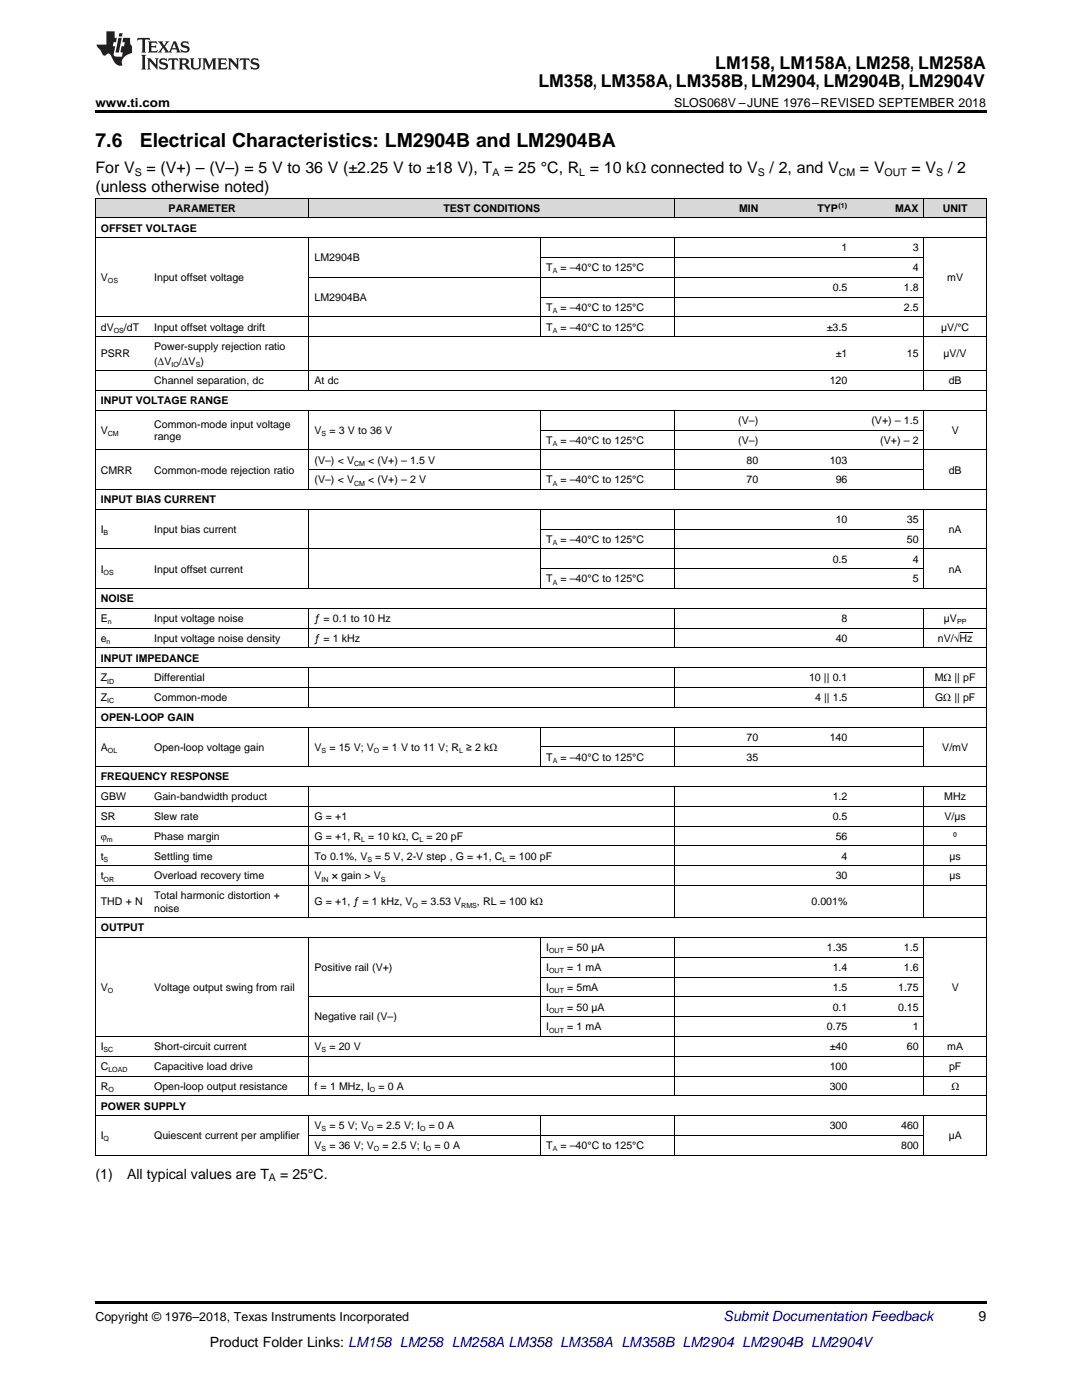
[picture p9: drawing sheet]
<svg xmlns="http://www.w3.org/2000/svg" width="216mm" height="279mm" viewBox="0 0 216 279" stroke-linecap="round" stroke-linejoin="round" font-family="sans-serif">
<defs><g id="words">
<g font-size="3.9">
<text x="19" y="29.3">7.6</text>
<text x="27.9" y="29.3">Electrical Characteristics: LM2904B and LM2904BA</text>
</g>
<g font-size="3.5">
<text x="107.4" y="17.3">LM358, LM358A, LM358B, LM2904, LM2904B, LM2904V</text>
<text x="142.7" y="13.8">LM158, LM158A, LM258, LM258A</text>
</g>
<g font-size="3.2">
<text x="19" y="34.4">For V</text>
<text x="29.2" y="34.4">= (V+) – (V–) = 5 V to 36 V (±2.25 V to ±18 V), T</text>
<text x="100.6" y="34.4">= 25 °C, R = 10 kΩ connected to V</text>
<text x="153.6" y="34.4">/ 2, and V</text>
<text x="171.6" y="34.4">= V</text>
<text x="181.9" y="34.4">= V</text>
<text x="189.2" y="34.4">/ 2</text>
<text x="19" y="38.3">(unless otherwise noted)</text>
</g>
<g font-size="2.8">
<text x="19" y="235.2">(1)</text>
<text x="25.4" y="235.2">All typical values are T</text>
<text x="55.9" y="235.2">= 25°C.</text>
<text x="195.3" y="263.6">9</text>
<text x="41.9" y="268.9">Product Folder Links: LM158 LM258 LM258A LM358 LM358A LM358B LM2904 LM2904B LM2904V</text>
</g>
<text font-size="2.8" fill="#0000c8" x="144.4" y="263.6">Submit Documentation Feedback</text>
<g font-size="2.5">
<text x="19" y="21.4">www.ti.com</text>
<text x="134.5" y="21.4">SLOS068V –JUNE 1976–REVISED SEPTEMBER 2018</text>
<text x="19" y="263.6">Copyright © 1976–2018, Texas Instruments Incorporated</text>
</g>
<g font-size="2.1">
<text x="26.9" y="35.1">S</text>
<text x="98.2" y="35.1">A</text>
<text x="115.6" y="35.1">L</text>
<text x="151.2" y="35.1">S</text>
<text x="167.4" y="35.1">CM</text>
<text x="176.5" y="35.1">OUT</text>
<text x="186.8" y="35.1">S</text>
<text x="20.1" y="46.2">OFFSET VOLTAGE</text>
<text x="33.7" y="42.3">PARAMETER</text>
<text x="88.5" y="42.3">TEST CONDITIONS</text>
<text x="147.5" y="42.3">MIN</text>
<text x="163.1" y="42.3">TYP</text>
<text x="178.6" y="42.3">MAX</text>
<text x="188.1" y="42.3">UNIT</text>
<text x="62.8" y="52.1">LM2904B</text>
<text x="167.9" y="50.2">1</text>
<text x="182.1" y="50.2">3</text>
<text x="20.1" y="56.1">V</text>
<text x="30.8" y="56.1">Input offset voltage</text>
<text x="109" y="54.1">T</text>
<text x="111.8" y="54.1">= –40°C to 125°C</text>
<text x="166.2" y="58.1">0.5</text>
<text x="180.4" y="58.1">1.8</text>
<text x="182.1" y="54.1">4</text>
<text x="189" y="56.1">mV</text>
<text x="20.1" y="66">dV</text>
<text x="24.7" y="66">/dT</text>
<text x="30.8" y="66">Input offset voltage drift</text>
<text x="62.8" y="60">LM2904BA</text>
<text x="109" y="62">T</text>
<text x="109" y="66">T</text>
<text x="111.8" y="62">= –40°C to 125°C</text>
<text x="111.8" y="66">= –40°C to 125°C</text>
<text x="165" y="66">±3.5</text>
<text x="180.4" y="62">2.5</text>
<text x="187.8" y="66">µV/°C</text>
<text x="20.1" y="71.3">PSRR</text>
<text x="30.8" y="69.9">Power-supply rejection ratio</text>
<text x="166.8" y="71.3">±1</text>
<text x="181" y="71.3">15</text>
<text x="188.3" y="71.3">µV/V</text>
<text x="30.8" y="72.8">(ΔV</text>
<text x="30.8" y="76.7">Channel separation, dc</text>
<text x="35.7" y="72.8">/ΔV )</text>
<text x="62.8" y="76.7">At dc</text>
<text x="165.6" y="76.7">120</text>
<text x="189.3" y="76.7">dB</text>
<text x="20.1" y="80.7">INPUT VOLTAGE RANGE</text>
<text x="20.1" y="86.6">V</text>
<text x="30.8" y="85.4">Common-mode input voltage</text>
<text x="30.8" y="87.8">range</text>
<text x="62.8" y="86.6">V</text>
<text x="65.7" y="86.6">= 3 V to 36 V</text>
<text x="109" y="88.6">T</text>
<text x="111.8" y="88.6">= –40°C to 125°C</text>
<text x="147.3" y="84.6">(V–)</text>
<text x="147.3" y="88.6">(V–)</text>
<text x="173.9" y="84.6">(V+) – 1.5</text>
<text x="175.6" y="88.6">(V+) – 2</text>
<text x="189.9" y="86.6">V</text>
<text x="20.1" y="94.5">CMRR</text>
<text x="30.8" y="94.5">Common-mode rejection ratio</text>
<text x="62.8" y="92.5">(V–) &lt; V</text>
<text x="73.5" y="92.5">&lt; (V+) – 1.5 V</text>
<text x="149" y="92.5">80</text>
<text x="165.6" y="92.5">103</text>
<text x="189.3" y="94.5">dB</text>
<text x="20.1" y="100.4">INPUT BIAS CURRENT</text>
<text x="62.8" y="96.5">(V–) &lt; V</text>
<text x="73.5" y="96.5">&lt; (V+) – 2 V</text>
<text x="109" y="96.5">T</text>
<text x="111.8" y="96.5">= –40°C to 125°C</text>
<text x="149" y="96.5">70</text>
<text x="166.8" y="96.5">96</text>
<text x="20.1" y="106.4">I</text>
<text x="30.8" y="106.4">Input bias current</text>
<text x="166.8" y="104.4">10</text>
<text x="181" y="104.4">35</text>
<text x="189.3" y="106.4">nA</text>
<text x="109" y="108.3">T</text>
<text x="111.8" y="108.3">= –40°C to 125°C</text>
<text x="166.2" y="112.3">0.5</text>
<text x="181" y="108.3">50</text>
<text x="182.1" y="112.3">4</text>
<text x="20.1" y="114.3">I</text>
<text x="30.8" y="114.3">Input offset current</text>
<text x="109" y="116.2">T</text>
<text x="111.8" y="116.2">= –40°C to 125°C</text>
<text x="182.1" y="116.2">5</text>
<text x="189.3" y="114.3">nA</text>
<text x="20.1" y="120.2">NOISE</text>
<text x="20.1" y="124.1">E</text>
<text x="30.8" y="124.1">Input voltage noise</text>
<text x="62.8" y="124.1">ƒ = 0.1 to 10 Hz</text>
<text x="167.9" y="124.1">8</text>
<text x="188.3" y="124.1">µV</text>
<text x="20.1" y="128.1">e</text>
<text x="30.8" y="128.1">Input voltage noise density</text>
<text x="62.8" y="128.1">ƒ = 1 kHz</text>
<text x="166.8" y="128.1">40</text>
<text x="187.1" y="128.1">nV/√Hz</text>
<text x="20.1" y="132">INPUT IMPEDANCE</text>
<text x="20.1" y="136">Z</text>
<text x="30.8" y="136">Differential</text>
<text x="161.4" y="136">10 || 0.1</text>
<text x="186.5" y="136">MΩ || pF</text>
<text x="20.1" y="139.9">Z</text>
<text x="20.1" y="143.9">OPEN-LOOP GAIN</text>
<text x="30.8" y="139.9">Common-mode</text>
<text x="162.6" y="139.9">4 || 1.5</text>
<text x="186.6" y="139.9">GΩ || pF</text>
<text x="20.1" y="149.8">A</text>
<text x="30.8" y="149.8">Open-loop voltage gain</text>
<text x="62.8" y="149.8">V</text>
<text x="65.7" y="149.8">= 15 V; V</text>
<text x="76.3" y="149.8">= 1 V to 11 V; R ≥ 2 kΩ</text>
<text x="149" y="147.8">70</text>
<text x="165.6" y="147.8">140</text>
<text x="188" y="149.8">V/mV</text>
<text x="20.1" y="155.8">FREQUENCY RESPONSE</text>
<text x="109" y="151.8">T</text>
<text x="111.8" y="151.8">= –40°C to 125°C</text>
<text x="149" y="151.8">35</text>
<text x="20.1" y="159.7">GBW</text>
<text x="30.8" y="159.7">Gain-bandwidth product</text>
<text x="166.2" y="159.7">1.2</text>
<text x="188.4" y="159.7">MHz</text>
<text x="20.1" y="163.7">SR</text>
<text x="20.1" y="167.6">φ</text>
<text x="30.8" y="163.7">Slew rate</text>
<text x="30.8" y="167.6">Phase margin</text>
<text x="62.8" y="163.7">G = +1</text>
<text x="62.8" y="167.6">G = +1, R = 10 kΩ, C = 20 pF</text>
<text x="166.2" y="163.7">0.5</text>
<text x="166.8" y="167.6">56</text>
<text x="188.5" y="163.7">V/µs</text>
<text x="190.2" y="167.6">º</text>
<text x="20.1" y="171.6">t</text>
<text x="30.8" y="171.6">Settling time</text>
<text x="62.8" y="171.6">To 0.1%, V</text>
<text x="74.9" y="171.6">= 5 V, 2-V step , G = +1, C = 100 pF</text>
<text x="167.9" y="171.6">4</text>
<text x="189.5" y="171.6">µs</text>
<text x="20.1" y="175.5">t</text>
<text x="30.8" y="175.5">Overload recovery time</text>
<text x="30.8" y="179.5">Total harmonic distortion +</text>
<text x="62.8" y="175.5">V</text>
<text x="66.2" y="175.5">× gain &gt; V</text>
<text x="166.8" y="175.5">30</text>
<text x="189.5" y="175.5">µs</text>
<text x="20.1" y="180.7">THD + N</text>
<text x="20.1" y="185.9">OUTPUT</text>
<text x="30.8" y="181.9">noise</text>
<text x="62.8" y="180.7">G = +1, ƒ = 1 kHz, V</text>
<text x="84" y="180.7">= 3.53 V</text>
<text x="95.2" y="180.7">, RL = 100 kΩ</text>
<text x="161.9" y="180.7">0.001%</text>
<text x="109" y="189.8">I</text>
<text x="113.2" y="189.8">= 50 µA</text>
<text x="165" y="189.8">1.35</text>
<text x="180.4" y="189.8">1.5</text>
<text x="20.1" y="197.7">V</text>
<text x="30.8" y="197.7">Voltage output swing from rail</text>
<text x="62.8" y="193.8">Positive rail (V+)</text>
<text x="109" y="193.8">I</text>
<text x="109" y="197.7">I</text>
<text x="113.2" y="193.8">= 1 mA</text>
<text x="113.2" y="197.7">= 5mA</text>
<text x="166.2" y="193.8">1.4</text>
<text x="166.2" y="197.7">1.5</text>
<text x="179.2" y="197.7">1.75</text>
<text x="180.4" y="193.8">1.6</text>
<text x="189.9" y="197.7">V</text>
<text x="62.8" y="203.7">Negative rail (V–)</text>
<text x="109" y="201.7">I</text>
<text x="113.2" y="201.7">= 50 µA</text>
<text x="166.2" y="201.7">0.1</text>
<text x="179.2" y="201.7">0.15</text>
<text x="20.1" y="209.6">I</text>
<text x="30.8" y="209.6">Short-circuit current</text>
<text x="62.8" y="209.6">V</text>
<text x="65.7" y="209.6">= 20 V</text>
<text x="109" y="205.6">I</text>
<text x="113.2" y="205.6">= 1 mA</text>
<text x="165" y="205.6">0.75</text>
<text x="165.6" y="209.6">±40</text>
<text x="181" y="209.6">60</text>
<text x="182.1" y="205.6">1</text>
<text x="189" y="209.6">mA</text>
<text x="20.1" y="213.5">C</text>
<text x="30.8" y="213.5">Capacitive load drive</text>
<text x="165.6" y="213.5">100</text>
<text x="189.4" y="213.5">pF</text>
<text x="20.1" y="217.5">R</text>
<text x="20.1" y="221.4">POWER SUPPLY</text>
<text x="30.8" y="217.5">Open-loop output resistance</text>
<text x="62.8" y="217.5">f = 1 MHz, I</text>
<text x="75.5" y="217.5">= 0 A</text>
<text x="165.6" y="217.5">300</text>
<text x="189.8" y="217.5">Ω</text>
<text x="20.1" y="227.4">I</text>
<text x="30.8" y="227.4">Quiescent current per amplifier</text>
<text x="62.8" y="225.4">V</text>
<text x="65.7" y="225.4">= 5 V; V</text>
<text x="75.2" y="225.4">= 2.5 V; I</text>
<text x="85.6" y="225.4">= 0 A</text>
<text x="165.6" y="225.4">300</text>
<text x="179.8" y="225.4">460</text>
<text x="189.3" y="227.4">µA</text>
<text x="62.8" y="229.3">V</text>
<text x="65.7" y="229.3">= 36 V; V</text>
<text x="76.3" y="229.3">= 2.5 V; I</text>
<text x="86.7" y="229.3">= 0 A</text>
<text x="109" y="229.3">T</text>
<text x="111.8" y="229.3">= –40°C to 125°C</text>
<text x="179.8" y="229.3">800</text>
<text x="53.7" y="235.8">A</text>
</g>
<g font-size="1.4">
<text x="167.3" y="41.4">(1)</text>
<text x="21.5" y="56.5">OS</text>
<text x="110.3" y="54.5">A</text>
<text x="110.3" y="62.4">A</text>
<text x="22.7" y="66.4">OS</text>
<text x="110.3" y="66.4">A</text>
<text x="34.2" y="73.2">IO</text>
<text x="39.1" y="73.2">S</text>
<text x="21.5" y="87">CM</text>
<text x="64.2" y="87">S</text>
<text x="110.3" y="89">A</text>
<text x="70.7" y="93">CM</text>
<text x="70.7" y="96.9">CM</text>
<text x="110.3" y="96.9">A</text>
<text x="20.7" y="106.8">B</text>
<text x="110.3" y="108.8">A</text>
<text x="20.7" y="114.7">OS</text>
<text x="110.3" y="116.7">A</text>
<text x="21.5" y="124.6">n</text>
<text x="191" y="124.6">PP</text>
<text x="21.3" y="128.5">n</text>
<text x="21.4" y="136.4">ID</text>
<text x="21.4" y="140.4">IC</text>
<text x="21.5" y="150.2">OL</text>
<text x="64.2" y="150.2">S</text>
<text x="74.6" y="150.2">O</text>
<text x="91.6" y="150.2">L</text>
<text x="110.3" y="152.2">A</text>
<text x="20.7" y="172">S</text>
<text x="21.3" y="168">m</text>
<text x="72.1" y="168">L</text>
<text x="73.3" y="172">S</text>
<text x="83.7" y="168">L</text>
<text x="100.3" y="172">L</text>
<text x="20.7" y="175.9">OR</text>
<text x="64.2" y="175.9">IN</text>
<text x="76" y="175.9">S</text>
<text x="82.3" y="181.1">O</text>
<text x="92" y="181.1">RMS</text>
<text x="109.6" y="190.3">OUT</text>
<text x="109.6" y="194.2">OUT</text>
<text x="21.5" y="198.2">O</text>
<text x="109.6" y="198.2">OUT</text>
<text x="109.6" y="202.1">OUT</text>
<text x="109.6" y="206.1">OUT</text>
<text x="20.7" y="210">SC</text>
<text x="21.6" y="214">LOAD</text>
<text x="64.2" y="210">S</text>
<text x="21.6" y="217.9">O</text>
<text x="73.8" y="217.9">O</text>
<text x="20.7" y="227.8">Q</text>
<text x="64.2" y="225.8">S</text>
<text x="73.5" y="225.8">O</text>
<text x="83.8" y="225.8">O</text>
<text x="64.2" y="229.8">S</text>
<text x="74.6" y="229.8">O</text>
<text x="85" y="229.8">O</text>
<text x="110.3" y="229.8">A</text>
</g>
</g></defs>
<g fill="#d8d8d8">
<path d="M19 39.6h10.7v3.9h-10.7z"/>
<path d="M29.7 39.6h32v3.9h-32z"/>
<path d="M61.7 39.6h24.9v3.9h-24.9z"/>
<path d="M86.6 39.6h21.3v3.9h-21.3z"/>
<path d="M107.9 39.6h10.7v3.9h-10.7z"/>
<path d="M118.6 39.6h16v3.9h-16z"/>
<path d="M134.6 39.6h17.8v3.9h-17.8z"/>
<path d="M152.4 39.6h17.8v3.9h-17.8z"/>
<path d="M170.2 39.6h14.2v3.9h-14.2z"/>
<path d="M184.4 39.6h12.4v3.9h-12.4z"/>
</g>
<path d="M19 22h177.8v.5h-177.8zM19 259.7h177.8v.5h-177.8z" fill="#000"/>
<g fill="none" stroke="#000" stroke-width=".2">
<path d="M19 39.5h177.8M19.1 39.5v191.1M61.6 39.5v4M134.6 39.5v4M184.3 39.5v4M196.8 39.5v191.1M19 47.4h177.8M19 43.5h177.8M61.6 47.4v30.6M61.7 55.3h122.7M107.9 47.4v19.8M107.9 59.3h76.5"/>
<path d="M107.9 51.4h76.5M134.6 47.4v19.8M184.3 47.4v30.6M19 77.9h177.8M19 74h177.8M19 67.2h177.8M19 63.2h177.8M19 97.7h177.8M19 89.8h177.8M19 81.9h177.8M61.6 82v15.8M61.7 93.8h122.7"/>
<path d="M107.9 82v15.8M107.9 85.8h76.5M134.6 82v15.8M184.3 82v15.8M19 117.5h177.8M19 109.6h177.8M19 101.7h177.8M61.6 101.7v15.8M107.9 101.7v15.8M107.9 113.5h76.5M107.9 105.6h76.5M134.6 101.7v15.8"/>
<path d="M184.3 101.7v15.8M19 137.2h177.8M19 133.3h177.8M19 129.3h177.8M19 125.4h177.8M19 121.4h177.8M61.6 121.5v7.9M61.6 133.3v7.9M134.6 121.5v7.9M134.6 133.3v7.9M184.3 121.5v7.9M184.3 133.3v7.9"/>
<path d="M19 157h177.8M19 153h177.8M19 145.1h177.8M19 141.2h177.8M61.6 145.2v7.9M61.6 157v26.2M107.9 145.2v7.9M107.9 149.1h76.5M134.6 145.2v7.9M134.6 157v26.2M184.3 145.2v7.9M184.3 157v26.2"/>
<path d="M19 176.7h177.8M19 172.8h177.8M19 168.8h177.8M19 164.9h177.8M19 160.9h177.8M19 187.1h177.8M19 183.1h177.8M61.6 187.1v31.7M61.7 198.9h122.7M107.9 187.1v19.8M107.9 195h76.5M107.9 191h76.5"/>
<path d="M134.6 187.1v31.7M184.3 187.1v31.7M19 218.7h177.8M19 214.8h177.8M19 210.8h177.8M19 206.9h177.8M107.9 202.9h76.5M19 230.6h177.8M19 222.7h177.8M61.6 222.7v7.9M61.7 226.6h122.7M107.9 222.7v7.9"/>
<path d="M134.6 222.7v7.9M184.3 222.7v7.9"/>
</g>
<g fill="#231f20">
<path d="M27.5 7.6l-.1 .5 .4-.2h.6v.1v2.1l-.2 .4h1l-.3-.4v-2.1l.1-.1h.5l.5 .2-.2-.5zM29.5 8.3l.2 .3v1.5l-.2 .4h1.8l.2-.6a1.04 1.04 0 0 1-1.3 .2v-.7h.6l.3 .2v-.6l-.3 .2h-.6v-.6l.8-.1 .4 .3-.2-.5zM31.5 8.3l.9 1.1-.9 1.1h.8l-.2-.2 .5-.7 .4 .7-.2 .2h1.5l-.1-.2 .1-.4h.9l.1 .4-.2 .2h1l-.3-.3-.7-1.9h-.5l-.9 2-.8-1 .9-1h-.8l.1 .3-.3 .5-.4-.6 .2-.2zM34.7 8.6l.4 1h-.7zM36.3 8.4a.63 .63 0 0 0-.2 .7 .63 .63 0 0 0 .6 .4l.6 .2 .1 .2a.75 .75 0 0 1-.7 .4 .75 .75 0 0 1-.6-.5l.1 .7 .1-.1a1.11 1.11 0 0 0 1.5-.6 1.13 1.13 0 0 0-1.2-.8l-.1-.4a1.04 1.04 0 0 1 1.2 .2l-.2-.5-.1 .1-.5-.2zM28.2 10.9l.2 .4v2.2l-.2 .4h1l-.3-.4v-2.2l.3-.4zM29.3 11.6l.3 .4v1.5l-.3 .4h.8l-.2-.4v-1.3l1.5 1.7v-1.9l.2-.4h-.7l.2 .4v.9l-1.1-1.3zM32 11.8a.62 .62 0 0 0-.2 .7 .62 .62 0 0 0 .6 .4l.6 .1 .1 .3a.76 .76 0 0 1-.7 .3 .76 .76 0 0 1-.6-.4l.1 .7 .1-.1a1.11 1.11 0 0 0 1.5-.6 1.13 1.13 0 0 0-1.2-.8l-.1-.4a1.04 1.04 0 0 1 1.2 .2l-.2-.6-.1 .1-.5-.1zM33.7 11.6l-.2 .6a.61 .61 0 0 1 .8-.3v1.6l-.2 .4h.9l-.2-.4v-1.6a.63 .63 0 0 1 .8 .3l-.2-.6zM35.6 11.6l.3 .4v1.5l-.3 .4h1l-.2-.2v-.8l.5 .2a.76 .76 0 0 0 1.2 .7l-1-1a.58 .58 0 0 0 .6-.5 .58 .58 0 0 0-.5-.6zM36.4 11.9h.1a.45 .45 0 0 1 .5 .1 .45 .45 0 0 1 .1 .5l-.7 .2zM37.9 11.6l.2 .2a2.17 2.17 0 0 0 .3 1.9 .99 .99 0 0 0 1.6-.6v-1.1l.2-.4h-.7l.2 .2a1.92 1.92 0 0 1-.2 1.8 .6 .6 0 0 1-.9-.5v-1.1l.2-.4zM40.4 11.6l.2 .4v1.5l-.2 .4h.7l-.2-.4v-1.4l.8 1.8 .8-1.8v1.4l-.2 .4h.9l-.2-.4v-1.5l.2-.4h-.8l-.6 1.5-.6-1.5zM43.4 11.6l.2 .4v1.5l-.2 .4h1.8l.2-.6a1.04 1.04 0 0 1-1.3 .1v-.6h.5l.4 .2v-.6l-.4 .2h-.5v-.7h.8l.3 .3-.1-.6zM45.5 11.6l.2 .4v1.5l-.2 .4h.7l-.2-.4v-1.3l1.5 1.7v-1.9l.2-.4h-.7l.2 .4v.9l-1.1-1.3zM47.9 11.6l-.1 .6a.61 .61 0 0 1 .8-.3v1.6l-.3 .4h1l-.3-.4 .1-1.6a.63 .63 0 0 1 .7 .3l-.1-.6zM50.2 11.8a.62 .62 0 0 0-.2 .7 .62 .62 0 0 0 .6 .4l.6 .1 .2 .3a.76 .76 0 0 1-.8 .3 .76 .76 0 0 1-.6-.4l.1 .7 .2-.1a1.11 1.11 0 0 0 1.5-.6 1.13 1.13 0 0 0-1.3-.8l-.1-.4a1.04 1.04 0 0 1 1.2 .2l-.1-.6-.2 .1-.5-.1z"/>
<path d="M21.2 6.3v2.6h-1.9l.1 .4 .7 .9a.91 .91 0 0 0 1 .8 .56 .56 0 0 1 .5-.3 .56 .56 0 0 1 .5 .3l.4 .8a1.53 1.53 0 0 0 1.9 1.2 1.54 1.54 0 0 1 1-2.1l.9-.3v-1.4a1.52 1.52 0 0 1-.3-1.6h-1.4l-.2 .8h.5l-.2 .8h-.4l-.2 1v.2l.4 .1-.2 .8a1.93 1.93 0 0 1-1.6-.3l.3-1.8h-.5l.2-.8h.4l.2-.8h-.4v-1.3zM23.6 7.6l-.6 2.9h.7l.6-2.9zM23.8 6.6l-.1 .7h.6l.2-.7z"/>
</g>
<path d="M191.5 126.2h2.6" fill="none" stroke="#000" stroke-width=".2"/>
<use href="#words"/>
</svg>
